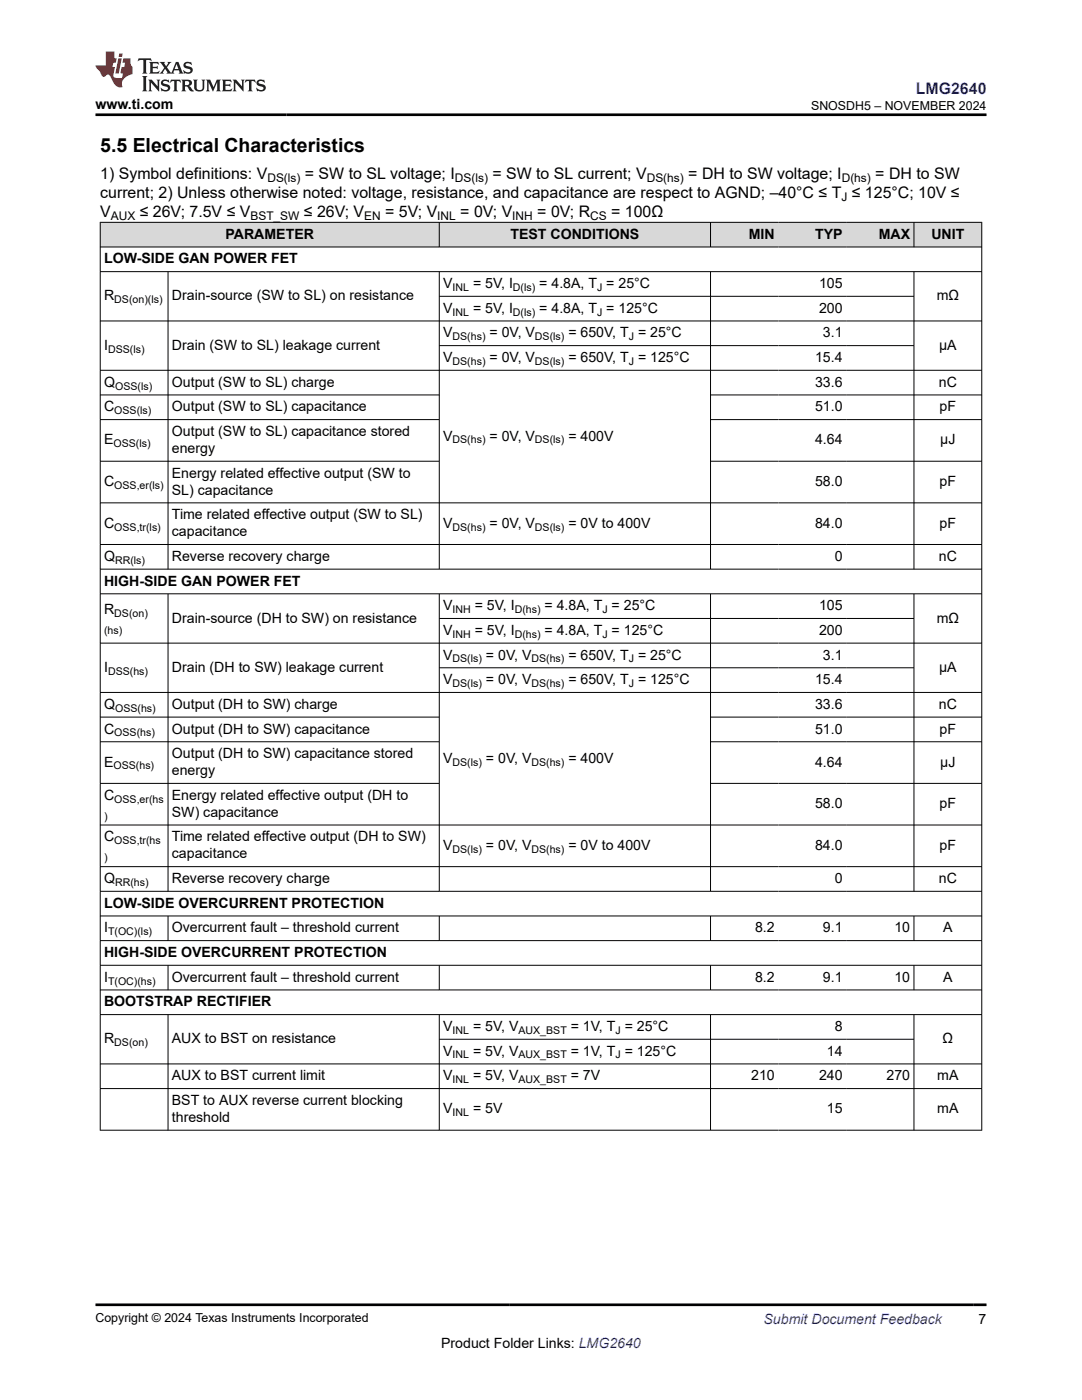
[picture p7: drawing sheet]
<svg xmlns="http://www.w3.org/2000/svg" width="216mm" height="279mm" viewBox="0 0 216 279" stroke-linecap="round" stroke-linejoin="round" font-family="sans-serif">
<defs><g id="words">
<text font-size="3.9" x="20" y="30.3">5.5 Electrical Characteristics</text>
<text font-size="3.2" fill="#00f" x="182.7" y="18.7">LMG2640</text>
<g font-size="3.2">
<text x="20" y="35.7">1) Symbol definitions: V</text>
<text x="60.8" y="35.7">= SW to SL voltage; I</text>
<text x="98.3" y="35.7">= SW to SL current; V</text>
<text x="137.3" y="35.7">= DH to SW voltage; I</text>
<text x="174.7" y="35.7">= DH to SW</text>
<text x="20" y="39.5">current; 2) Unless otherwise noted: voltage, resistance, and capacitance are respect to AGND; –40°C ≤ T ≤ 125°C; 10V ≤</text>
<text x="20" y="43.3">V</text>
<text x="27.9" y="43.3">≤ 26V; 7.5V ≤ V</text>
<text x="60.6" y="43.3">≤ 26V; V</text>
<text x="76.9" y="43.3">= 5V; V</text>
<text x="91.8" y="43.3">= 0V; V</text>
<text x="107.2" y="43.3">= 0V; R</text>
<text x="122" y="43.3">= 100Ω</text>
</g>
<g font-size="2.8">
<text x="19.1" y="21.8">www.ti.com</text>
<text x="45" y="47.6">PARAMETER</text>
<text x="101.9" y="47.6">TEST CONDITIONS</text>
<text x="149.4" y="47.6">MIN</text>
<text x="162.6" y="47.6">TYP</text>
<text x="175.3" y="47.6">MAX</text>
<text x="185.8" y="47.6">UNIT</text>
<text x="20.8" y="52.6">LOW-SIDE GAN POWER FET</text>
<text x="20.8" y="59.9">R</text>
<text x="34.3" y="59.9">Drain-source (SW to SL) on resistance</text>
<text x="88.4" y="57.5">V</text>
<text x="94.4" y="57.5">= 5V, I</text>
<text x="107.6" y="57.5">= 4.8A, T = 25°C</text>
<text x="163.4" y="57.5">105</text>
<text x="186.9" y="59.9">mΩ</text>
<text x="88.4" y="62.4">V</text>
<text x="94.4" y="62.4">= 5V, I</text>
<text x="107.6" y="62.4">= 4.8A, T = 125°C</text>
<text x="163.4" y="62.4">200</text>
<text x="20.8" y="69.8">I</text>
<text x="34.3" y="69.8">Drain (SW to SL) leakage current</text>
<text x="88.4" y="67.3">V</text>
<text x="97.7" y="67.3">= 0V, V</text>
<text x="113.4" y="67.3">= 650V, T = 25°C</text>
<text x="164.2" y="67.3">3.1</text>
<text x="187.4" y="69.8">µA</text>
<text x="20.8" y="77.2">Q</text>
<text x="34.3" y="77.2">Output (SW to SL) charge</text>
<text x="88.4" y="72.3">V</text>
<text x="97.7" y="72.3">= 0V, V</text>
<text x="113.4" y="72.3">= 650V, T = 125°C</text>
<text x="162.6" y="72.3">15.4</text>
<text x="162.6" y="77.2">33.6</text>
<text x="187.3" y="77.2">nC</text>
<text x="20.8" y="82.1">C</text>
<text x="34.3" y="82.1">Output (SW to SL) capacitance</text>
<text x="162.6" y="82.1">51.0</text>
<text x="187.5" y="82.1">pF</text>
<text x="20.8" y="88.7">E</text>
<text x="34.3" y="87">Output (SW to SL) capacitance stored</text>
<text x="88.4" y="87.9">V</text>
<text x="97.7" y="87.9">= 0V, V</text>
<text x="113.4" y="87.9">= 400V</text>
<text x="162.6" y="88.7">4.64</text>
<text x="187.6" y="88.7">µJ</text>
<text x="34.3" y="90.4">energy</text>
<text x="34.3" y="95.3">Energy related effective output (SW to</text>
<text x="20.8" y="97">C</text>
<text x="34.3" y="98.7">SL) capacitance</text>
<text x="162.6" y="97">58.0</text>
<text x="187.5" y="97">pF</text>
<text x="20.8" y="105.3">C</text>
<text x="34.3" y="103.6">Time related effective output (SW to SL)</text>
<text x="34.3" y="107">capacitance</text>
<text x="88.4" y="105.3">V</text>
<text x="97.7" y="105.3">= 0V, V</text>
<text x="113.4" y="105.3">= 0V to 400V</text>
<text x="162.6" y="105.3">84.0</text>
<text x="187.5" y="105.3">pF</text>
<text x="20.8" y="111.9">Q</text>
<text x="34.3" y="111.9">Reverse recovery charge</text>
<text x="166.6" y="111.9">0</text>
<text x="187.3" y="111.9">nC</text>
<text x="20.8" y="116.9">HIGH-SIDE GAN POWER FET</text>
<text x="20.8" y="122.5">R</text>
<text x="34.3" y="124.2">Drain-source (DH to SW) on resistance</text>
<text x="88.4" y="121.8">V</text>
<text x="94.7" y="121.8">= 5V, I</text>
<text x="108.7" y="121.8">= 4.8A, T = 25°C</text>
<text x="163.4" y="121.8">105</text>
<text x="186.9" y="124.2">mΩ</text>
<text x="88.4" y="126.7">V</text>
<text x="88.4" y="131.6">V</text>
<text x="94.7" y="126.7">= 5V, I</text>
<text x="97" y="131.6">= 0V, V</text>
<text x="108.7" y="126.7">= 4.8A, T = 125°C</text>
<text x="113.4" y="131.6">= 650V, T = 25°C</text>
<text x="163.4" y="126.7">200</text>
<text x="164.2" y="131.6">3.1</text>
<text x="20.8" y="134.1">I</text>
<text x="34.3" y="134.1">Drain (DH to SW) leakage current</text>
<text x="88.4" y="136.5">V</text>
<text x="97" y="136.5">= 0V, V</text>
<text x="113.4" y="136.5">= 650V, T = 125°C</text>
<text x="162.6" y="136.5">15.4</text>
<text x="187.4" y="134.1">µA</text>
<text x="20.8" y="141.5">Q</text>
<text x="34.3" y="141.5">Output (DH to SW) charge</text>
<text x="162.6" y="141.5">33.6</text>
<text x="187.3" y="141.5">nC</text>
<text x="20.8" y="146.4">C</text>
<text x="34.3" y="146.4">Output (DH to SW) capacitance</text>
<text x="162.6" y="146.4">51.0</text>
<text x="187.5" y="146.4">pF</text>
<text x="20.8" y="153">E</text>
<text x="34.3" y="151.3">Output (DH to SW) capacitance stored</text>
<text x="34.3" y="154.7">energy</text>
<text x="88.4" y="152.2">V</text>
<text x="97" y="152.2">= 0V, V</text>
<text x="113.4" y="152.2">= 400V</text>
<text x="162.6" y="153">4.64</text>
<text x="187.6" y="153">µJ</text>
<text x="20.8" y="159.6">C</text>
<text x="34.3" y="159.6">Energy related effective output (DH to</text>
<text x="162.6" y="161.3">58.0</text>
<text x="187.5" y="161.3">pF</text>
<text x="20.8" y="167.9">C</text>
<text x="34.3" y="163">SW) capacitance</text>
<text x="34.3" y="167.9">Time related effective output (DH to SW)</text>
<text x="34.3" y="171.3">capacitance</text>
<text x="88.4" y="169.6">V</text>
<text x="97" y="169.6">= 0V, V</text>
<text x="113.4" y="169.6">= 0V to 400V</text>
<text x="162.6" y="169.6">84.0</text>
<text x="187.5" y="169.6">pF</text>
<text x="20.8" y="176.2">Q</text>
<text x="34.3" y="176.2">Reverse recovery charge</text>
<text x="166.6" y="176.2">0</text>
<text x="187.3" y="176.2">nC</text>
<text x="20.8" y="181.2">LOW-SIDE OVERCURRENT PROTECTION</text>
<text x="20.8" y="186.1">I</text>
<text x="20.8" y="191">HIGH-SIDE OVERCURRENT PROTECTION</text>
<text x="34.3" y="186.1">Overcurrent fault – threshold current</text>
<text x="150.7" y="186.1">8.2</text>
<text x="164.2" y="186.1">9.1</text>
<text x="178.5" y="186.1">10</text>
<text x="188.2" y="186.1">A</text>
<text x="20.8" y="195.9">I</text>
<text x="34.3" y="195.9">Overcurrent fault – threshold current</text>
<text x="150.7" y="195.9">8.2</text>
<text x="164.2" y="195.9">9.1</text>
<text x="178.5" y="195.9">10</text>
<text x="188.2" y="195.9">A</text>
<text x="20.8" y="200.8">BOOTSTRAP RECTIFIER</text>
<text x="20.8" y="208.2">R</text>
<text x="34.3" y="208.2">AUX to BST on resistance</text>
<text x="88.4" y="205.8">V</text>
<text x="94.4" y="205.8">= 5V, V</text>
<text x="113.9" y="205.8">= 1V, T = 25°C</text>
<text x="166.6" y="205.8">8</text>
<text x="188.1" y="208.2">Ω</text>
<text x="34.3" y="215.6">AUX to BST current limit</text>
<text x="88.4" y="210.7">V</text>
<text x="88.4" y="215.6">V</text>
<text x="94.4" y="210.7">= 5V, V</text>
<text x="94.4" y="215.6">= 5V, V</text>
<text x="113.9" y="210.7">= 1V, T = 125°C</text>
<text x="113.9" y="215.6">= 7V</text>
<text x="149.9" y="215.6">210</text>
<text x="163.4" y="215.6">240</text>
<text x="165" y="210.7">14</text>
<text x="176.9" y="215.6">270</text>
<text x="187" y="215.6">mA</text>
<text x="34.3" y="220.5">BST to AUX reverse current blocking</text>
<text x="34.3" y="223.9">threshold</text>
<text x="88.4" y="222.2">V</text>
<text x="94.4" y="222.2">= 5V</text>
<text x="165" y="222.2">15</text>
<text x="187" y="222.2">mA</text>
<text x="88" y="269">Product Folder Links: LMG2640</text>
<text x="195.3" y="264.2">7</text>
</g>
<text font-size="2.8" fill="#00f" x="152.4" y="264.2">Submit Document Feedback</text>
<g font-size="2.5">
<text x="161.9" y="21.9">SNOSDH5 – NOVEMBER 2024</text>
<text x="19.1" y="263.9">Copyright © 2024 Texas Instruments Incorporated</text>
</g>
<g font-size="2.4">
<text x="53.4" y="36.3">DS(ls)</text>
<text x="90.8" y="36.3">DS(ls)</text>
<text x="129" y="36.3">DS(hs)</text>
<text x="167.9" y="40.1">J</text>
<text x="168" y="36.3">D(hs)</text>
<text x="22.1" y="44">AUX</text>
<text x="50" y="44">BST_SW</text>
<text x="72.7" y="44">EN</text>
<text x="87.3" y="44">INL</text>
<text x="102.2" y="44">INH</text>
<text x="117.8" y="44">CS</text>
</g>
<g font-size="2.1">
<text x="90.3" y="58.1">INL</text>
<text x="102.4" y="58.1">D(ls)</text>
<text x="119.1" y="58.1">J</text>
<text x="22.8" y="60.5">DS(on)(ls)</text>
<text x="90.3" y="63">INL</text>
<text x="102.4" y="63">D(ls)</text>
<text x="119.1" y="63">J</text>
<text x="21.6" y="70.4">DSS(ls)</text>
<text x="90.3" y="67.9">DS(hs)</text>
<text x="106.7" y="67.9">DS(ls)</text>
<text x="125.5" y="67.9">J</text>
<text x="23" y="77.7">OSS(ls)</text>
<text x="90.3" y="72.8">DS(hs)</text>
<text x="106.7" y="72.8">DS(ls)</text>
<text x="125.5" y="72.8">J</text>
<text x="22.8" y="82.7">OSS(ls)</text>
<text x="22.6" y="89.3">OSS(ls)</text>
<text x="90.3" y="88.5">DS(hs)</text>
<text x="106.7" y="88.5">DS(ls)</text>
<text x="22.8" y="97.6">OSS,er(ls)</text>
<text x="22.8" y="105.9">OSS,tr(ls)</text>
<text x="90.3" y="105.9">DS(hs)</text>
<text x="106.7" y="105.9">DS(ls)</text>
<text x="23" y="112.5">RR(ls)</text>
<text x="22.8" y="123.1">DS(on)</text>
<text x="90.3" y="122.3">INH</text>
<text x="102.7" y="122.3">D(hs)</text>
<text x="120.2" y="122.3">J</text>
<text x="20.8" y="126.5">(hs)</text>
<text x="90.3" y="127.3">INH</text>
<text x="102.7" y="127.3">D(hs)</text>
<text x="120.2" y="127.3">J</text>
<text x="21.6" y="134.6">DSS(hs)</text>
<text x="90.3" y="132.2">DS(ls)</text>
<text x="90.3" y="137.1">DS(ls)</text>
<text x="106" y="132.2">DS(hs)</text>
<text x="106" y="137.1">DS(hs)</text>
<text x="125.5" y="132.2">J</text>
<text x="125.5" y="137.1">J</text>
<text x="23" y="142">OSS(hs)</text>
<text x="22.8" y="147">OSS(hs)</text>
<text x="22.6" y="153.6">OSS(hs)</text>
<text x="90.3" y="152.8">DS(ls)</text>
<text x="106" y="152.8">DS(hs)</text>
<text x="22.8" y="160.2">OSS,er(hs</text>
<text x="20.8" y="163.6">)</text>
<text x="20.8" y="171.9">)</text>
<text x="22.8" y="168.5">OSS,tr(hs</text>
<text x="90.3" y="170.2">DS(ls)</text>
<text x="106" y="170.2">DS(hs)</text>
<text x="23" y="176.8">RR(hs)</text>
<text x="21.6" y="186.6">T(OC)(ls)</text>
<text x="21.6" y="196.5">T(OC)(hs)</text>
<text x="22.8" y="208.8">DS(on)</text>
<text x="90.3" y="206.3">INL</text>
<text x="103.5" y="206.3">AUX_BST</text>
<text x="122.8" y="206.3">J</text>
<text x="90.3" y="211.2">INL</text>
<text x="103.5" y="211.2">AUX_BST</text>
<text x="122.8" y="211.2">J</text>
<text x="90.3" y="216.2">INL</text>
<text x="103.5" y="216.2">AUX_BST</text>
<text x="90.3" y="222.8">INL</text>
</g>
</g></defs>
<g fill="#d8d8d8">
<path d="M20 44.4h175.9v4.9h-175.9z" fill-rule="evenodd"/>
<path d="M20.1 44.4h67.5v4.8h-67.5z" fill-rule="evenodd"/>
<path d="M87.7 44.4h54v4.8h-54z" fill-rule="evenodd"/>
<path d="M141.8 44.4h13.5v4.8h-13.5z" fill-rule="evenodd"/>
<path d="M155.3 44.4h13.5v4.8h-13.5z" fill-rule="evenodd"/>
<path d="M168.8 44.4h13.5v4.8h-13.5z" fill-rule="evenodd"/>
<path d="M182.4 44.4h13.4v4.8h-13.4z" fill-rule="evenodd"/>
</g>
<g fill="none" stroke="#000" stroke-width=".2">
<path d="M19.9 44.4h176.1M19.9 49.3h176.1M19.9 54.2h176.1M20 44.3v181.3M33.5 54.2v59.4M87.7 44.3v5.1M87.7 54.2v59.4M87.7 59.1h94.7M141.8 44.3v5.1M141.8 54.2v59.4M182.4 44.3v5.1M182.4 54.2v59.4"/>
<path d="M195.9 44.3v181.3M19.9 64.1h176.1M19.9 73.9h176.1M19.9 78.8h67.8M87.7 69h94.7M141.8 78.8h54.2M19.9 83.7h67.8M19.9 92h67.8M141.8 83.7h54.2M141.8 92h54.2M19.9 100.4h176.1M19.9 108.7h176.1"/>
<path d="M19.9 113.6h176.1M19.9 118.5h176.1M33.5 118.5v59.4M87.7 118.5v59.4M141.8 118.5v59.4M182.4 118.5v59.4M19.9 128.3h176.1M19.9 138.2h176.1M87.7 123.4h94.7M87.7 133.3h94.7M19.9 143.1h67.8M19.9 148h67.8"/>
<path d="M19.9 156.3h67.8M141.8 143.1h54.2M141.8 148h54.2M141.8 156.3h54.2M19.9 164.7h176.1M19.9 173h176.1M19.9 177.9h176.1M19.9 182.8h176.1M19.9 187.7h176.1M19.9 192.6h176.1M19.9 197.6h176.1M33.5 182.8v5"/>
<path d="M33.5 192.6v5M87.7 182.8v5M87.7 192.6v5M141.8 182.8v5M141.8 192.6v5M182.4 182.8v5M182.4 192.6v5M19.9 202.5h176.1M19.9 212.3h176.1M19.9 217.2h176.1M33.5 202.5v23.1M87.7 202.5v23.1"/>
<path d="M87.7 207.4h94.7M141.8 202.5v23.1M182.4 202.5v23.1M19.9 225.6h176.1"/>
</g>
<path d="M27.7 11.6l-.2 .6 .5-.2h.6v.1v2.2l-.2 .4h1l-.2-.4v-2.2v-.1h.5l.5 .2-.1-.6zM29.8 12.4l.2 .3v1.6l-.2 .4h1.9l.1-.6a1.08 1.08 0 0 1-1.3 .2v-.7h.6l.4 .2v-.7l-.4 .2h-.6v-.5l.2-.2a1 1 0 0 1 1 .3l-.1-.5zM31.8 12.4l1 1.1-1 1.2h.9l-.2-.2 .4-.8 .5 .8-.2 .2h1.6l-.2-.2 .1-.5h1l.1 .5-.1 .2h.9l-.2-.4-.8-1.9h-.5l-1 2.1-.8-1.1 .9-1h-.8l.2 .2-.5 .6-.3-.6 .1-.2zM35.2 12.8l.4 1h-.8zM36.8 12.5a.65 .65 0 0 0-.2 .7 .65 .65 0 0 0 .6 .5l.7 .1 .1 .3a.79 .79 0 0 1-.7 .4 .79 .79 0 0 1-.7-.5l.1 .7 .2-.1a.93 .93 0 0 0 1.1 0 .93 .93 0 0 0 .4-.9 1.46 1.46 0 0 0-1.2-.6l-.1-.3a1.09 1.09 0 0 1 1.2 .2l-.2-.6-.1 .1-.6-.2zM28.4 15.2l.2 .4v2.2l-.2 .4h1l-.2-.4v-2.2l.2-.4zM29.6 15.9l.2 .4v1.5l-.2 .4h.8l-.3-.4v-1.3l1.7 1.8v-2l.2-.4h-.8l.2 .2 .1 1.1-1.2-1.3zM32.3 16a.65 .65 0 0 0-.2 .8 .65 .65 0 0 0 .7 .4l.6 .2 .1 .2a.79 .79 0 0 1-.7 .4 .79 .79 0 0 1-.7-.5l.1 .7 .2-.1a.93 .93 0 0 0 1.1 .1 .93 .93 0 0 0 .4-1 1.46 1.46 0 0 0-1.2-.5l-.1-.4a1.09 1.09 0 0 1 1.2 .2l-.2-.6-.1 .1-.6-.1zM34.1 15.9l-.1 .6a.63 .63 0 0 1 .7-.3l.1 1.6-.3 .4h1l-.2-.4v-1.6a.66 .66 0 0 1 .8 .3l-.1-.6zM36.2 15.9l.2 .4v1.5l-.2 .4h.9l-.2-.2v-.7h.5l.1 .2a.79 .79 0 0 0 1.2 .6l-1-.9a.61 .61 0 0 0 .6-.6 .61 .61 0 0 0-.5-.7zM36.9 16.2h.2a.47 .47 0 0 1 .5 .1 .47 .47 0 0 1 .1 .5l-.2 .1-.6 .1zM38.5 15.9l.2 .2a2.27 2.27 0 0 0 .4 2 1.04 1.04 0 0 0 1.7-.7v-1.3l.2-.2h-.8l.2 .4v1.1a.6 .6 0 0 1-.6 .6 .6 .6 0 0 1-.6-.6v-1.1l.3-.4zM41.1 15.9l.2 .4v1.5l-.2 .4h.7l-.2-.4v-1.4l.9 1.9 .8-1.9v1.4l-.2 .4h1l-.3-.4v-1.5l.3-.4h-.8l-.7 1.5-.7-1.5zM44.3 15.9l.2 .4v1.5l-.2 .4h1.9l.1-.6a1.09 1.09 0 0 1-1.3 .2v-.7h.6l.4 .2v-.6l-.4 .2h-.6v-.6l.2-.1a1.01 1.01 0 0 1 1 .3l-.1-.6zM46.4 15.9l.3 .4v1.5l-.3 .4h.8l-.2-.4v-1.3l1.6 1.8v-2l.2-.4h-.7l.2 .2v1.1l-1.2-1.3zM49 15.9l-.1 .6a.63 .63 0 0 1 .8-.3v1.6l-.3 .4h1l-.2-.4v-1.6a.66 .66 0 0 1 .8 .3l-.1-.6zM51.4 16a.65 .65 0 0 0-.2 .8 .65 .65 0 0 0 .6 .4l.6 .2 .2 .2a.79 .79 0 0 1-.8 .4 .79 .79 0 0 1-.6-.5l.1 .7 .2-.1a.93 .93 0 0 0 1 .1 .93 .93 0 0 0 .5-1 1.46 1.46 0 0 0-1.3-.5l-.1-.4a1.09 1.09 0 0 1 1.3 .2l-.2-.6-.2 .1-.5-.1z" fill="#231f20"/>
<path d="M21.1 10.3v2.7h-2v.4l.9 1a.95 .95 0 0 0 .9 .9 .59 .59 0 0 1 .6-.4 .59 .59 0 0 1 .5 .3l.4 .8a1.59 1.59 0 0 0 2.1 1.4 1.61 1.61 0 0 1 1-2.3l1-.3-.1-1.5a1.59 1.59 0 0 1-.4-1.7h-1.4l-.2 .9h.5l-.1 .9h-.5l-.2 .9v.3l.4 .1-.2 .9h-.6a.73 .73 0 0 1-1.1-.7l.3-1.5h-.5l.2-.9h.5l.2-.9h-.5v-1.3zM23.6 11.6l-.6 3.1h.7l.6-3.1zM23.8 10.7l-.1 .6h.7l.1-.6z" fill="#ed1c24"/>
<path d="M19.1 22.9h177.8M19.1 260.4h177.8" fill="none" stroke="#000" stroke-width=".53"/>
<use href="#words"/>
</svg>
